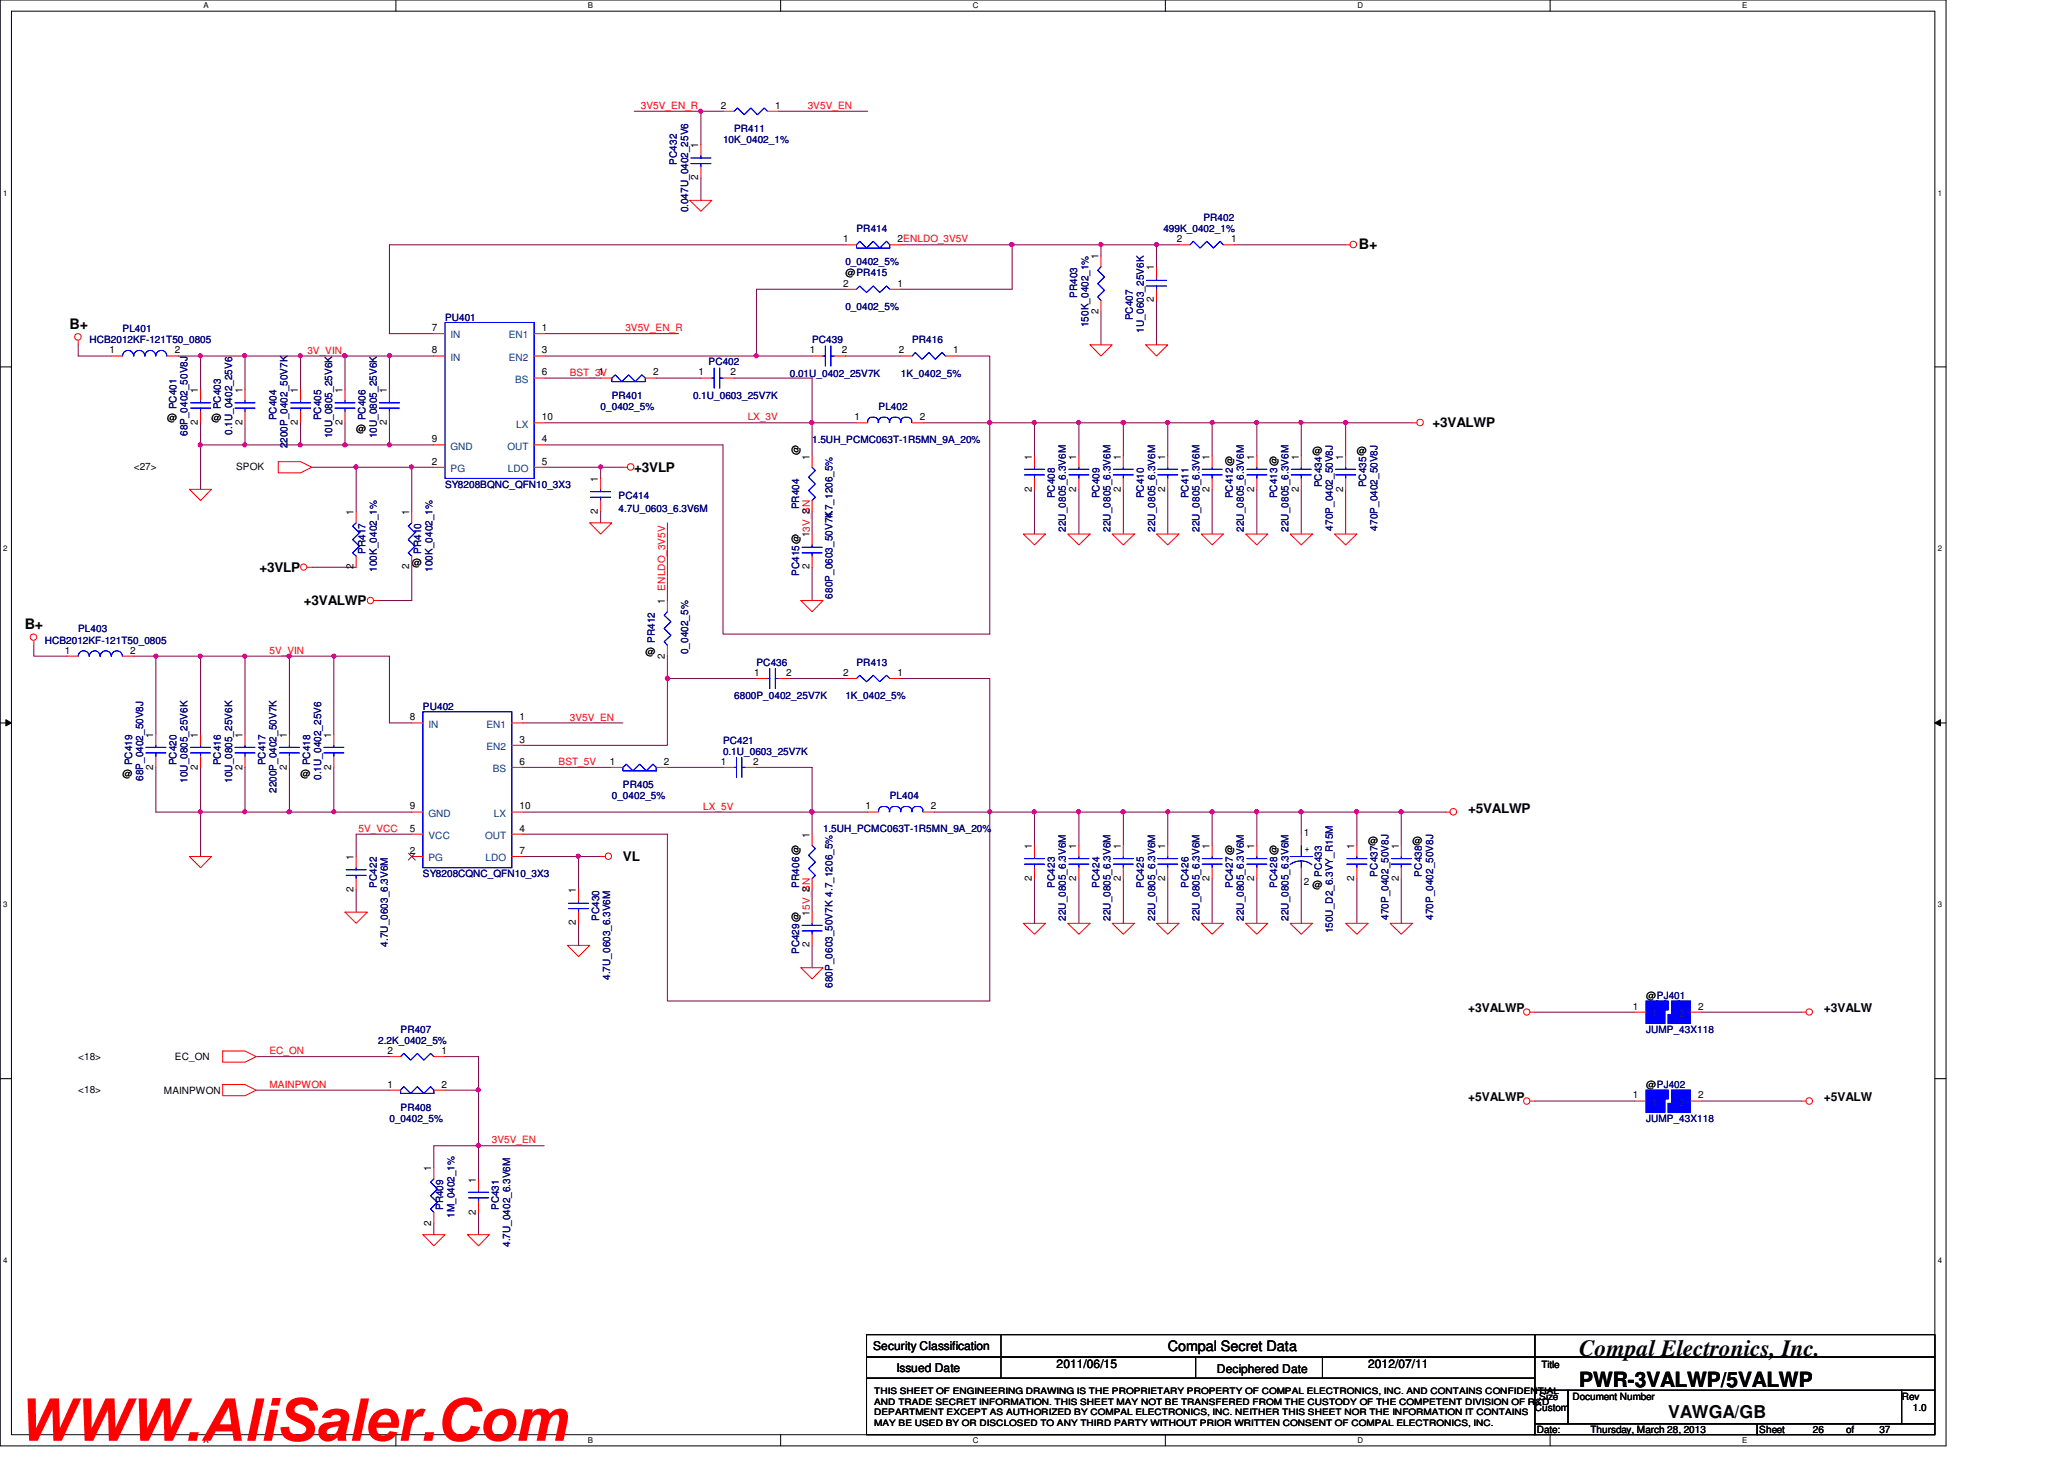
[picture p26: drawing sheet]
<svg xmlns="http://www.w3.org/2000/svg" width="297mm" height="210mm" viewBox="0 0 297 210" stroke-linecap="round" stroke-linejoin="round" font-family="sans-serif">
<defs><g id="words">
<text font-size="8.5" fill="#f00" x="2.5" y="207.3">WWW.AliSaler.Com</text>
<text font-size="3.3" x="227.3" y="195.1">Compal Electronics, Inc.</text>
<text font-size="3" x="227.3" y="199.6">PWR-3VALWP/5VALWP</text>
<text font-size="2.5" x="240.1" y="204">VAWGA/GB</text>
<g font-size="2.1">
<text x="195.6" y="35.9">B+</text>
<text x="10" y="47.4">B+</text>
<text x="3.6" y="90.6">B+</text>
<text x="168.1" y="194.4">Compal Secret Data</text>
</g>
<g font-size="1.9">
<text x="206.2" y="61.5">+3VALWP</text>
<text x="91.3" y="67.9">+3VLP</text>
<text x="37.3" y="82.3">+3VLP</text>
<text x="43.7" y="87.1">+3VALWP</text>
<text x="211.3" y="117">+5VALWP</text>
<text x="89.7" y="123.9">VL</text>
</g>
<g font-size="1.7">
<text x="211.3" y="145.6">+3VALWP</text>
<text x="262.5" y="145.6">+3VALW</text>
<text x="211.3" y="158.5">+5VALWP</text>
<text x="262.5" y="158.5">+5VALW</text>
<text x="125.7" y="194.3">Security Classification</text>
<text x="129" y="197.3">Issued Date</text>
<text x="152.1" y="196.8">2011/06/15</text>
<text x="175.1" y="197.5">Deciphered Date</text>
<text x="196.9" y="196.8">2012/07/11</text>
</g>
<g font-size="1.4" fill="#f00">
<text x="92.2" y="15.7">3V5V_EN_R</text>
<text x="116.2" y="15.7">3V5V_EN</text>
<text x="90" y="47.7">3V5V_EN_R</text>
<text x="44.2" y="50.9">3V_VIN</text>
<text x="82" y="54.1">BST_3V</text>
<text x="107.6" y="60.5">LX_3V</text>
<text x="95.7" y="85" transform="rotate(-90 95.7 85)">ENLDO_3V5V</text>
<text x="38.8" y="94.1">5V_VIN</text>
<text x="82" y="103.7">3V5V_EN</text>
<text x="80.4" y="110.1">BST_5V</text>
<text x="51.6" y="119.7">5V_VCC</text>
<text x="101.2" y="116.5">LX_5V</text>
<text x="38.8" y="151.7">EC_ON</text>
<text x="38.8" y="156.5">MAINPWON</text>
<text x="70.8" y="164.5">3V5V_EN</text>
</g>
<g font-size="1.4">
<text x="103.8" y="15.6">2</text>
<text x="111.5" y="15.6">1</text>
<text x="100.5" y="21.3" transform="rotate(-90 100.5 21.3)">1</text>
<text x="100.5" y="25.9" transform="rotate(-90 100.5 25.9)">2</text>
<text x="121.4" y="34.8">1</text>
<text x="129.2" y="34.8">2ENLDO_3V5V</text>
<text x="169.4" y="34.8">2</text>
<text x="177.2" y="34.8">1</text>
<text x="121.4" y="41.2">2</text>
<text x="121.7" y="39.8">@PR415</text>
<text x="129.2" y="41.2">1</text>
<text x="158.1" y="37.3" transform="rotate(-90 158.1 37.3)">1</text>
<text x="166.1" y="38.9" transform="rotate(-90 166.1 38.9)">1</text>
<text x="62.1" y="47.6">7</text>
<text x="78" y="47.6">1</text>
<text x="158.1" y="45.1" transform="rotate(-90 158.1 45.1)">2</text>
<text x="166.1" y="43.5" transform="rotate(-90 166.1 43.5)">2</text>
<text x="15.7" y="50.8">1</text>
<text x="25.1" y="50.8">2</text>
<text x="62.1" y="50.8">8</text>
<text x="78" y="50.8">3</text>
<text x="116.5" y="50.8">1</text>
<text x="121.2" y="50.8">2</text>
<text x="129.4" y="50.8">2</text>
<text x="137.2" y="50.8">1</text>
<text x="28.5" y="56.5" transform="rotate(-90 28.5 56.5)">1</text>
<text x="34.9" y="56.5" transform="rotate(-90 34.9 56.5)">1</text>
<text x="42.9" y="56.5" transform="rotate(-90 42.9 56.5)">1</text>
<text x="49.3" y="56.5" transform="rotate(-90 49.3 56.5)">1</text>
<text x="55.7" y="56.5" transform="rotate(-90 55.7 56.5)">1</text>
<text x="78" y="54">6</text>
<text x="86.1" y="54">1</text>
<text x="94" y="54">2</text>
<text x="100.5" y="54">1</text>
<text x="105.2" y="54">2</text>
<text x="24" y="60.6">@</text>
<text x="28.5" y="61.1" transform="rotate(-90 28.5 61.1)">2</text>
<text x="30.4" y="60.6">@</text>
<text x="34.9" y="61.1" transform="rotate(-90 34.9 61.1)">2</text>
<text x="42.9" y="61.1" transform="rotate(-90 42.9 61.1)">2</text>
<text x="49.3" y="61.1" transform="rotate(-90 49.3 61.1)">2</text>
<text x="51.3" y="62.2">@</text>
<text x="55.7" y="61.1" transform="rotate(-90 55.7 61.1)">2</text>
<text x="62.1" y="63.6">9</text>
<text x="78" y="63.6">4</text>
<text x="78" y="60.5">10</text>
<text x="115" y="65.4" transform="rotate(-90 115 65.4)">@</text>
<text x="123" y="60.5">1</text>
<text x="132.4" y="60.5">2</text>
<text x="188.9" y="65.4">@</text>
<text x="195.3" y="65.4">@</text>
<text x="19.3" y="67.6">&lt;27&gt;</text>
<text x="34" y="67.6">SPOK</text>
<text x="62.1" y="66.8">2</text>
<text x="78" y="66.8">5</text>
<text x="86.1" y="69.3" transform="rotate(-90 86.1 69.3)">1</text>
<text x="116.5" y="66.1" transform="rotate(-90 116.5 66.1)">1</text>
<text x="148.5" y="70.7" transform="rotate(-90 148.5 70.7)">2</text>
<text x="148.5" y="66.1" transform="rotate(-90 148.5 66.1)">1</text>
<text x="154.9" y="70.7" transform="rotate(-90 154.9 70.7)">2</text>
<text x="154.9" y="66.1" transform="rotate(-90 154.9 66.1)">1</text>
<text x="161.3" y="70.7" transform="rotate(-90 161.3 70.7)">2</text>
<text x="161.3" y="66.1" transform="rotate(-90 161.3 66.1)">1</text>
<text x="167.7" y="70.7" transform="rotate(-90 167.7 70.7)">2</text>
<text x="167.7" y="66.1" transform="rotate(-90 167.7 66.1)">1</text>
<text x="174.1" y="70.7" transform="rotate(-90 174.1 70.7)">2</text>
<text x="174.1" y="66.1" transform="rotate(-90 174.1 66.1)">1</text>
<text x="180.5" y="70.7" transform="rotate(-90 180.5 70.7)">2</text>
<text x="180.5" y="66.1" transform="rotate(-90 180.5 66.1)">1</text>
<text x="186.9" y="70.7" transform="rotate(-90 186.9 70.7)">2</text>
<text x="186.9" y="66.1" transform="rotate(-90 186.9 66.1)">1</text>
<text x="193.3" y="70.7" transform="rotate(-90 193.3 70.7)">2</text>
<text x="193.3" y="66.1" transform="rotate(-90 193.3 66.1)">1</text>
<text x="50.9" y="74.1" transform="rotate(-90 50.9 74.1)">1</text>
<text x="58.9" y="74.1" transform="rotate(-90 58.9 74.1)">1</text>
<text x="86.1" y="73.9" transform="rotate(-90 86.1 73.9)">2</text>
<text x="116.5" y="77.3" transform="rotate(-90 116.5 77.3)">13V_SN</text>
<text x="116.5" y="73.9" transform="rotate(-90 116.5 73.9)">2</text>
<text x="50.9" y="81.9" transform="rotate(-90 50.9 81.9)">2</text>
<text x="58.9" y="81.9" transform="rotate(-90 58.9 81.9)">2</text>
<text x="59.3" y="81.4">@</text>
<text x="116.5" y="81.9" transform="rotate(-90 116.5 81.9)">2</text>
<text x="95.7" y="86.9" transform="rotate(-90 95.7 86.9)">1</text>
<text x="9.4" y="94">1</text>
<text x="18.8" y="94">2</text>
<text x="92.9" y="94.2">@</text>
<text x="95.7" y="94.7" transform="rotate(-90 95.7 94.7)">2</text>
<text x="108.5" y="97.2">1</text>
<text x="113.2" y="97.2">2</text>
<text x="121.4" y="97.2">2</text>
<text x="129.2" y="97.2">1</text>
<text x="22.1" y="106.1" transform="rotate(-90 22.1 106.1)">1</text>
<text x="28.5" y="106.1" transform="rotate(-90 28.5 106.1)">1</text>
<text x="34.9" y="106.1" transform="rotate(-90 34.9 106.1)">1</text>
<text x="41.3" y="106.1" transform="rotate(-90 41.3 106.1)">1</text>
<text x="47.7" y="106.1" transform="rotate(-90 47.7 106.1)">1</text>
<text x="59" y="103.6">8</text>
<text x="74.8" y="106.8">3</text>
<text x="74.8" y="103.6">1</text>
<text x="17.6" y="111.8">@</text>
<text x="22.1" y="110.7" transform="rotate(-90 22.1 110.7)">2</text>
<text x="28.5" y="110.7" transform="rotate(-90 28.5 110.7)">2</text>
<text x="34.9" y="110.7" transform="rotate(-90 34.9 110.7)">2</text>
<text x="41.3" y="110.7" transform="rotate(-90 41.3 110.7)">2</text>
<text x="43.3" y="111.8">@</text>
<text x="47.7" y="110.7" transform="rotate(-90 47.7 110.7)">2</text>
<text x="74.8" y="110">6</text>
<text x="87.8" y="110">1</text>
<text x="95.5" y="110">2</text>
<text x="103.8" y="110">1</text>
<text x="108.4" y="110">2</text>
<text x="59" y="119.6">5</text>
<text x="59" y="116.5">9</text>
<text x="74.8" y="119.6">4</text>
<text x="74.8" y="116.5">10</text>
<text x="124.5" y="116.5">1</text>
<text x="134" y="116.5">2</text>
<text x="50.9" y="123.7" transform="rotate(-90 50.9 123.7)">1</text>
<text x="59" y="122.9">2</text>
<text x="74.8" y="122.9">7</text>
<text x="116.5" y="120.5" transform="rotate(-90 116.5 120.5)">1</text>
<text x="148.5" y="122.1" transform="rotate(-90 148.5 122.1)">1</text>
<text x="154.9" y="122.1" transform="rotate(-90 154.9 122.1)">1</text>
<text x="161.3" y="122.1" transform="rotate(-90 161.3 122.1)">1</text>
<text x="167.7" y="122.1" transform="rotate(-90 167.7 122.1)">1</text>
<text x="174.1" y="122.1" transform="rotate(-90 174.1 122.1)">1</text>
<text x="180.5" y="122.1" transform="rotate(-90 180.5 122.1)">1</text>
<text x="187.7" y="120.2">1</text>
<text x="194.9" y="122.1" transform="rotate(-90 194.9 122.1)">1</text>
<text x="196.9" y="121.4">@</text>
<text x="201.3" y="122.1" transform="rotate(-90 201.3 122.1)">1</text>
<text x="203.3" y="121.4">@</text>
<text x="50.9" y="128.3" transform="rotate(-90 50.9 128.3)">2</text>
<text x="82.9" y="128.5" transform="rotate(-90 82.9 128.5)">1</text>
<text x="116.5" y="131.7" transform="rotate(-90 116.5 131.7)">15V_SN</text>
<text x="116.5" y="128.3" transform="rotate(-90 116.5 128.3)">2</text>
<text x="148.5" y="126.7" transform="rotate(-90 148.5 126.7)">2</text>
<text x="154.9" y="126.7" transform="rotate(-90 154.9 126.7)">2</text>
<text x="161.3" y="126.7" transform="rotate(-90 161.3 126.7)">2</text>
<text x="167.7" y="126.7" transform="rotate(-90 167.7 126.7)">2</text>
<text x="174.1" y="126.7" transform="rotate(-90 174.1 126.7)">2</text>
<text x="180.5" y="126.7" transform="rotate(-90 180.5 126.7)">2</text>
<text x="187.7" y="127.3">2</text>
<text x="188.9" y="127.8">@</text>
<text x="194.9" y="126.7" transform="rotate(-90 194.9 126.7)">2</text>
<text x="201.3" y="126.7" transform="rotate(-90 201.3 126.7)">2</text>
<text x="82.9" y="133.1" transform="rotate(-90 82.9 133.1)">2</text>
<text x="116.5" y="136.3" transform="rotate(-90 116.5 136.3)">2</text>
<text x="236.9" y="143.8">@PJ401</text>
<text x="235" y="145.2">1</text>
<text x="244.4" y="145.2">2</text>
<text x="11.3" y="152.4">&lt;18&gt;</text>
<text x="25.2" y="152.6">EC_ON</text>
<text x="55.7" y="151.6">2</text>
<text x="63.5" y="151.6">1</text>
<text x="11.3" y="157.2">&lt;18&gt;</text>
<text x="23.6" y="157.4">MAINPWON</text>
<text x="55.7" y="156.5">1</text>
<text x="63.5" y="156.5">2</text>
<text x="235" y="158">1</text>
<text x="236.9" y="156.6">@PJ402</text>
<text x="244.4" y="158">2</text>
<text x="62.1" y="168.5" transform="rotate(-90 62.1 168.5)">1</text>
<text x="68.5" y="170.1" transform="rotate(-90 68.5 170.1)">1</text>
<text x="62.1" y="176.3" transform="rotate(-90 62.1 176.3)">2</text>
<text x="68.5" y="174.8" transform="rotate(-90 68.5 174.8)">2</text>
<text x="221.8" y="196.8">Title</text>
<text x="220.9" y="203">Custom</text>
<text x="221.5" y="201.4">Size</text>
<text x="226.3" y="201.4">Document Number</text>
<text x="273.7" y="201.4">Rev</text>
<text x="275.3" y="203">1.0</text>
<text x="221.2" y="206.2">Date:</text>
<text x="228.9" y="206.2">Thursday, March 28, 2013</text>
<text x="253.2" y="206.2">Sheet</text>
<text x="260.9" y="206.2">26</text>
<text x="265.7" y="206.2">of</text>
<text x="270.5" y="206.2">37</text>
</g>
<g font-size="1.4" fill="#000080">
<text x="97.4" y="23.7" transform="rotate(-90 97.4 23.7)">PC432</text>
<text x="104.1" y="20.6">10K_0402_1%</text>
<text x="105.7" y="19">PR411</text>
<text x="99" y="30.6" transform="rotate(-90 99 30.6)">0.047U_0402_25V6</text>
<text x="123.3" y="33.4">PR414</text>
<text x="167.4" y="33.4">499K_0402_1%</text>
<text x="173.2" y="31.7">PR402</text>
<text x="121.7" y="38.2">0_0402_5%</text>
<text x="17.6" y="47.8">PL401</text>
<text x="64" y="46.2">PU401</text>
<text x="121.7" y="44.6">0_0402_5%</text>
<text x="155" y="42.9" transform="rotate(-90 155 42.9)">PR403</text>
<text x="156.6" y="47.1" transform="rotate(-90 156.6 47.1)">150K_0402_1%</text>
<text x="163" y="46.1" transform="rotate(-90 163 46.1)">PC407</text>
<text x="164.6" y="47.8" transform="rotate(-90 164.6 47.8)">1U_0603_25V6K</text>
<text x="12.9" y="49.4">HCB2012KF-121T50_0805</text>
<text x="102" y="52.6">PC402</text>
<text x="116.9" y="49.4">PC439</text>
<text x="131.3" y="49.4">PR416</text>
<text x="25.4" y="58.9" transform="rotate(-90 25.4 58.9)">PC401</text>
<text x="31.8" y="58.9" transform="rotate(-90 31.8 58.9)">PC403</text>
<text x="86.4" y="59">0_0402_5%</text>
<text x="88" y="57.4">PR401</text>
<text x="99.7" y="57.4">0.1U_0603_25V7K</text>
<text x="113.7" y="54.2">0.01U_0402_25V7K</text>
<text x="126.4" y="59">PL402</text>
<text x="129.7" y="54.2">1K_0402_5%</text>
<text x="27" y="62.7" transform="rotate(-90 27 62.7)">68P_0402_50V8J</text>
<text x="33.4" y="62.6" transform="rotate(-90 33.4 62.6)">0.1U_0402_25V6</text>
<text x="39.8" y="60.5" transform="rotate(-90 39.8 60.5)">PC404</text>
<text x="41.4" y="64.5" transform="rotate(-90 41.4 64.5)">2200P_0402_50V7K</text>
<text x="46.2" y="60.5" transform="rotate(-90 46.2 60.5)">PC405</text>
<text x="47.8" y="63.1" transform="rotate(-90 47.8 63.1)">10U_0805_25V6K</text>
<text x="52.6" y="60.5" transform="rotate(-90 52.6 60.5)">PC406</text>
<text x="54.2" y="63.1" transform="rotate(-90 54.2 63.1)">10U_0805_25V6K</text>
<text x="116.9" y="63.8">1.5UH_PCMC063T-1R5MN_9A_20%</text>
<text x="64" y="70.2">SY8208BQNC_QFN10_3X3</text>
<text x="89" y="71.8">PC414</text>
<text x="151.8" y="71.7" transform="rotate(-90 151.8 71.7)">PC408</text>
<text x="158.2" y="71.7" transform="rotate(-90 158.2 71.7)">PC409</text>
<text x="164.6" y="71.7" transform="rotate(-90 164.6 71.7)">PC410</text>
<text x="171" y="71.7" transform="rotate(-90 171 71.7)">PC411</text>
<text x="177.4" y="71.7" transform="rotate(-90 177.4 71.7)">PC412@</text>
<text x="183.8" y="71.7" transform="rotate(-90 183.8 71.7)">PC413@</text>
<text x="190.2" y="70.1" transform="rotate(-90 190.2 70.1)">PC434</text>
<text x="196.6" y="70.1" transform="rotate(-90 196.6 70.1)">PC435</text>
<text x="89" y="73.7">4.7U_0603_6.3V6M</text>
<text x="115" y="73.3" transform="rotate(-90 115 73.3)">PR404</text>
<text x="119.8" y="74.6" transform="rotate(-90 119.8 74.6)">4.7_1206_5%</text>
<text x="153.4" y="76.5" transform="rotate(-90 153.4 76.5)">22U_0805_6.3V6M</text>
<text x="159.8" y="76.5" transform="rotate(-90 159.8 76.5)">22U_0805_6.3V6M</text>
<text x="166.2" y="76.5" transform="rotate(-90 166.2 76.5)">22U_0805_6.3V6M</text>
<text x="172.6" y="76.5" transform="rotate(-90 172.6 76.5)">22U_0805_6.3V6M</text>
<text x="179" y="76.5" transform="rotate(-90 179 76.5)">22U_0805_6.3V6M</text>
<text x="185.4" y="76.5" transform="rotate(-90 185.4 76.5)">22U_0805_6.3V6M</text>
<text x="191.8" y="76.3" transform="rotate(-90 191.8 76.3)">470P_0402_50V8J</text>
<text x="198.2" y="76.3" transform="rotate(-90 198.2 76.3)">470P_0402_50V8J</text>
<text x="52.6" y="79.7" transform="rotate(-90 52.6 79.7)">PR417</text>
<text x="54.2" y="82.3" transform="rotate(-90 54.2 82.3)">100K_0402_1%</text>
<text x="60.6" y="79.7" transform="rotate(-90 60.6 79.7)">PR410</text>
<text x="62.2" y="82.3" transform="rotate(-90 62.2 82.3)">100K_0402_1%</text>
<text x="115" y="82.9" transform="rotate(-90 115 82.9)">PC415@</text>
<text x="119.8" y="86.1" transform="rotate(-90 119.8 86.1)">680P_0603_50V7K</text>
<text x="6.4" y="92.6">HCB2012KF-121T50_0805</text>
<text x="11.3" y="91">PL403</text>
<text x="94.2" y="92.5" transform="rotate(-90 94.2 92.5)">PR412</text>
<text x="99" y="94.1" transform="rotate(-90 99 94.1)">0_0402_5%</text>
<text x="108.9" y="95.8">PC436</text>
<text x="123.3" y="95.8">PR413</text>
<text x="105.7" y="100.6">6800P_0402_25V7K</text>
<text x="121.7" y="100.6">1K_0402_5%</text>
<text x="60.9" y="102.2">PU402</text>
<text x="104.1" y="107">PC421</text>
<text x="19" y="110.1" transform="rotate(-90 19 110.1)">PC419</text>
<text x="20.6" y="112.4" transform="rotate(-90 20.6 112.4)">68P_0402_50V8J</text>
<text x="25.4" y="110.1" transform="rotate(-90 25.4 110.1)">PC420</text>
<text x="27" y="112.6" transform="rotate(-90 27 112.6)">10U_0805_25V6K</text>
<text x="31.8" y="110.1" transform="rotate(-90 31.8 110.1)">PC416</text>
<text x="33.4" y="112.6" transform="rotate(-90 33.4 112.6)">10U_0805_25V6K</text>
<text x="38.2" y="110.1" transform="rotate(-90 38.2 110.1)">PC417</text>
<text x="44.6" y="110.1" transform="rotate(-90 44.6 110.1)">PC418</text>
<text x="46.2" y="112.2" transform="rotate(-90 46.2 112.2)">0.1U_0402_25V6</text>
<text x="89.7" y="113.4">PR405</text>
<text x="104.1" y="108.6">0.1U_0603_25V7K</text>
<text x="39.8" y="114.1" transform="rotate(-90 39.8 114.1)">2200P_0402_50V7K</text>
<text x="88" y="115">0_0402_5%</text>
<text x="118.4" y="119.8">1.5UH_PCMC063T-1R5MN_9A_20%</text>
<text x="128.1" y="115">PL404</text>
<text x="54.2" y="127.7" transform="rotate(-90 54.2 127.7)">PC422</text>
<text x="60.9" y="126.2">SY8208CQNC_QFN10_3X3</text>
<text x="115" y="127.7" transform="rotate(-90 115 127.7)">PR406@</text>
<text x="151.8" y="127.7" transform="rotate(-90 151.8 127.7)">PC423</text>
<text x="158.2" y="127.7" transform="rotate(-90 158.2 127.7)">PC424</text>
<text x="164.6" y="127.7" transform="rotate(-90 164.6 127.7)">PC425</text>
<text x="171" y="127.7" transform="rotate(-90 171 127.7)">PC426</text>
<text x="177.4" y="127.7" transform="rotate(-90 177.4 127.7)">PC427@</text>
<text x="183.8" y="127.7" transform="rotate(-90 183.8 127.7)">PC428@</text>
<text x="190.2" y="126.1" transform="rotate(-90 190.2 126.1)">PC433</text>
<text x="198.2" y="126.1" transform="rotate(-90 198.2 126.1)">PC437</text>
<text x="204.6" y="126.1" transform="rotate(-90 204.6 126.1)">PC438</text>
<text x="55.8" y="136.2" transform="rotate(-90 55.8 136.2)">4.7U_0603_6.3V6M</text>
<text x="86.2" y="132.5" transform="rotate(-90 86.2 132.5)">PC430</text>
<text x="115" y="137.3" transform="rotate(-90 115 137.3)">PC429@</text>
<text x="153.4" y="132.5" transform="rotate(-90 153.4 132.5)">22U_0805_6.3V6M</text>
<text x="159.8" y="132.5" transform="rotate(-90 159.8 132.5)">22U_0805_6.3V6M</text>
<text x="166.2" y="132.5" transform="rotate(-90 166.2 132.5)">22U_0805_6.3V6M</text>
<text x="172.6" y="132.5" transform="rotate(-90 172.6 132.5)">22U_0805_6.3V6M</text>
<text x="179" y="132.5" transform="rotate(-90 179 132.5)">22U_0805_6.3V6M</text>
<text x="185.4" y="132.5" transform="rotate(-90 185.4 132.5)">22U_0805_6.3V6M</text>
<text x="191.8" y="134.3" transform="rotate(-90 191.8 134.3)">150U_D2_6.3VY_R15M</text>
<text x="199.8" y="132.3" transform="rotate(-90 199.8 132.3)">470P_0402_50V8J</text>
<text x="206.2" y="132.3" transform="rotate(-90 206.2 132.3)">470P_0402_50V8J</text>
<text x="87.8" y="141" transform="rotate(-90 87.8 141)">4.7U_0603_6.3V6M</text>
<text x="119.8" y="142.1" transform="rotate(-90 119.8 142.1)">680P_0603_50V7K 4.7_1206_5%</text>
<text x="57.7" y="148.6">PR407</text>
<text x="236.9" y="148.6">JUMP_43X118</text>
<text x="54.4" y="150.2">2.2K_0402_5%</text>
<text x="56" y="161.4">0_0402_5%</text>
<text x="57.7" y="159.8">PR408</text>
<text x="236.9" y="161.4">JUMP_43X118</text>
<text x="63.8" y="174.1" transform="rotate(-90 63.8 174.1)">PR409</text>
<text x="65.4" y="175.2" transform="rotate(-90 65.4 175.2)">1M_0402_1%</text>
<text x="71.8" y="174.1" transform="rotate(-90 71.8 174.1)">PC431</text>
<text x="73.4" y="179.4" transform="rotate(-90 73.4 179.4)">4.7U_0402_6.3V6M</text>
</g>
<g font-size="1.4" fill="#004080">
<text x="64.9" y="48.7">IN</text>
<text x="64.9" y="51.9">IN</text>
<text x="73.2" y="48.7">EN1</text>
<text x="73.2" y="51.9">EN2</text>
<text x="74.1" y="55.1">BS</text>
<text x="64.9" y="64.7">GND</text>
<text x="73" y="64.7">OUT</text>
<text x="74.3" y="61.5">LX</text>
<text x="64.9" y="67.9">PG</text>
<text x="73.1" y="67.9">LDO</text>
<text x="61.7" y="104.7">IN</text>
<text x="70" y="107.9">EN2</text>
<text x="70" y="104.7">EN1</text>
<text x="70.9" y="111.1">BS</text>
<text x="61.7" y="117.5">GND</text>
<text x="71.1" y="117.5">LX</text>
<text x="61.7" y="123.9">PG</text>
<text x="61.7" y="120.7">VCC</text>
<text x="69.8" y="120.7">OUT</text>
<text x="69.9" y="123.9">LDO</text>
<text x="237.7" y="146.3">1</text>
<text x="241.7" y="146.3">2</text>
<text x="237.7" y="159.1">1</text>
<text x="241.7" y="159.1">2</text>
</g>
<text font-size="1.4" fill="#00f" x="187.7" y="122.6">+</text>
<g font-size="1.3">
<text x="125.8" y="200.6">THIS SHEET OF ENGINEERING DRAWING IS THE PROPRIETARY PROPERTY OF COMPAL ELECTRONICS, INC. AND CONTAINS CONFIDENTIAL</text>
<text x="125.8" y="202.1">AND TRADE SECRET INFORMATION. THIS SHEET MAY NOT BE TRANSFERED FROM THE CUSTODY OF THE COMPETENT DIVISION OF R&amp;D</text>
<text x="125.8" y="203.6">DEPARTMENT EXCEPT AS AUTHORIZED BY COMPAL ELECTRONICS, INC. NEITHER THIS SHEET NOR THE INFORMATION IT CONTAINS</text>
<text x="125.8" y="205.1">MAY BE USED BY OR DISCLOSED TO ANY THIRD PARTY WITHOUT PRIOR WRITTEN CONSENT OF COMPAL ELECTRONICS, INC.</text>
</g>
<g font-size="1.1">
<text x="29.3" y="1.1">A</text>
<text x="84.6" y="1.1">B</text>
<text x="140" y="1.1">C</text>
<text x="195.4" y="1.1">D</text>
<text x="250.7" y="1.1">E</text>
<text x=".5" y="28.2">1</text>
<text x="278.9" y="28.2">1</text>
<text x=".5" y="79.3">2</text>
<text x="278.9" y="79.3">2</text>
<text x=".5" y="130.6">3</text>
<text x="278.9" y="130.6">3</text>
<text x=".5" y="181.7">4</text>
<text x="278.9" y="181.7">4</text>
<text x="29.3" y="207.6">A</text>
<text x="84.6" y="207.6">B</text>
<text x="140" y="207.6">C</text>
<text x="195.4" y="207.6">D</text>
<text x="250.7" y="207.6">E</text>
</g>
</g></defs>
<path d="M0 0h280.1v208h-280.1zM1.6 1.6h276.9v204.8h-276.9z" fill="none" stroke="#000" stroke-width=".14"/>
<g fill="#fff">
<path d="M29.3 .2h.7v1.2h-.7z"/>
<path d="M29.3 206.6h.7v1.2h-.7z"/>
</g>
<path d="M57 0v1.6M57 206.4v1.6" fill="none" stroke="#000" stroke-width=".14"/>
<g fill="#fff">
<path d="M84.6 .2h.7v1.2h-.7z"/>
<path d="M84.6 206.6h.7v1.2h-.7z"/>
</g>
<path d="M112.3 0v1.6M112.3 206.4v1.6" fill="none" stroke="#000" stroke-width=".14"/>
<g fill="#fff">
<path d="M140 .2h.7v1.2h-.7z"/>
<path d="M140 206.6h.7v1.2h-.7z"/>
</g>
<path d="M167.7 0v1.6M167.7 206.4v1.6" fill="none" stroke="#000" stroke-width=".14"/>
<g fill="#fff">
<path d="M195.4 .2h.7v1.2h-.7z"/>
<path d="M195.4 206.6h.7v1.2h-.7z"/>
</g>
<path d="M223.1 0v1.6M223.1 206.4v1.6" fill="none" stroke="#000" stroke-width=".14"/>
<g fill="#fff">
<path d="M250.7 .2h.7v1.2h-.7z"/>
<path d="M250.7 206.6h.7v1.2h-.7z"/>
<path d="M.5 27.2h.6v1.2h-.6z"/>
<path d="M278.9 27.2h.6v1.2h-.6z"/>
<path d="M.5 78.4h.6v1.1h-.6z"/>
<path d="M278.9 78.4h.6v1.1h-.6z"/>
</g>
<path d="M0 52.8h1.6M278.5 52.8h1.6" fill="none" stroke="#000" stroke-width=".14"/>
<g fill="#fff">
<path d="M.5 129.6h.6v1.2h-.6z"/>
<path d="M278.9 129.6h.6v1.2h-.6z"/>
</g>
<path d="M0 104h1.6M.8 103.5l.8 .5-.8 .4zM278.5 104l.8-.5v.9zM278.5 104h1.6" fill="none" stroke="#000" stroke-width=".14"/>
<path d="M.8 103.5l.8 .5-.8 .4zM278.5 104l.8-.5v.9z" fill="#000"/>
<g fill="#fff">
<path d="M.5 180.8h.6v1.1h-.6z"/>
<path d="M278.9 180.8h.6v1.1h-.6z"/>
</g>
<path d="M0 155.2h1.6M278.5 155.2h1.6" fill="none" stroke="#000" stroke-width=".14"/>
<path d="M35.3 94.4h6.4M56 94.4v9.6" fill="none" stroke="#800040" stroke-width=".14"/>
<circle cx="35.2" cy="94.4" r=".3" fill="#f0f"/>
<circle cx="35.2" cy="94.4" r=".3" fill="none" stroke="#f0f" stroke-width=".14"/>
<path d="M28.9 94.4h6.4v11.2M41.7 94.4v11.2M48 94.4h8" fill="none" stroke="#800040" stroke-width=".14"/>
<circle cx="48" cy="94.4" r=".3" fill="#f0f"/>
<circle cx="48" cy="94.4" r=".3" fill="none" stroke="#f0f" stroke-width=".14"/>
<path d="M28.9 116.8h6.4M35.3 116.8h6.4M35.3 110.4v6.4" fill="none" stroke="#800040" stroke-width=".14"/>
<circle cx="35.2" cy="116.8" r=".3" fill="#f0f"/>
<circle cx="35.2" cy="116.8" r=".3" fill="none" stroke="#f0f" stroke-width=".14"/>
<path d="M41.7 110.4v6.4h6.3" fill="none" stroke="#800040" stroke-width=".14"/>
<circle cx="48" cy="116.8" r=".3" fill="#f0f"/>
<circle cx="48" cy="116.8" r=".3" fill="none" stroke="#f0f" stroke-width=".14"/>
<circle cx="41.6" cy="116.8" r=".31" fill="#f0f"/>
<circle cx="41.6" cy="116.8" r=".31" fill="none" stroke="#f0f" stroke-width=".14"/>
<path d="M41.7 94.4h6.3M48 110.4v6.4h11.3" fill="none" stroke="#800040" stroke-width=".14"/>
<circle cx="41.6" cy="94.4" r=".31" fill="#f0f"/>
<circle cx="41.6" cy="94.4" r=".31" fill="none" stroke="#f0f" stroke-width=".14"/>
<path d="M48 94.4v11.2M83.3 132.8v3.2M86.4 123.2h-3.1v4.8" fill="none" stroke="#800040" stroke-width=".14"/>
<circle cx="83.2" cy="123.2" r=".3" fill="#f0f"/>
<circle cx="83.2" cy="123.2" r=".3" fill="none" stroke="#f0f" stroke-width=".14"/>
<path d="M86.4 73.6v1.6M86.4 67.2v1.6M75.3 123.2h8" fill="none" stroke="#800040" stroke-width=".14"/>
<circle cx="86.4" cy="67.2" r=".3" fill="#f0f"/>
<circle cx="86.4" cy="67.2" r=".3" fill="none" stroke="#f0f" stroke-width=".14"/>
<path d="M78.4 67.2h11.3M116.9 73.6v3.2M116.9 60.8v4.8M116.9 81.6v4.8M75.3 110.4h12.7M116.9 116.8h8" fill="none" stroke="#800040" stroke-width=".14"/>
<circle cx="116.8" cy="116.8" r=".3" fill="#f0f"/>
<circle cx="116.8" cy="116.8" r=".3" fill="none" stroke="#f0f" stroke-width=".14"/>
<path d="M201.7 116.8h6.4" fill="none" stroke="#800040" stroke-width=".14"/>
<circle cx="201.7" cy="116.8" r=".31" fill="#f0f"/>
<circle cx="201.7" cy="116.8" r=".31" fill="none" stroke="#f0f" stroke-width=".14"/>
<path d="M49.7 51.2h6.3M75.3 104h14.4M108.9 110.4h8v6.4M116.9 136v3.2M116.9 128v3.2" fill="none" stroke="#800040" stroke-width=".14"/>
<circle cx="49.6" cy="51.2" r=".31" fill="#f0f"/>
<circle cx="49.6" cy="51.2" r=".31" fill="none" stroke="#f0f" stroke-width=".14"/>
<path d="M56 51.2h6.4" fill="none" stroke="#800040" stroke-width=".14"/>
<circle cx="56" cy="51.2" r=".3" fill="#f0f"/>
<circle cx="56" cy="51.2" r=".3" fill="none" stroke="#f0f" stroke-width=".14"/>
<path d="M49.7 51.2v4.8M56 51.2v4.8M49.7 60.8v3.2h12.7" fill="none" stroke="#800040" stroke-width=".14"/>
<circle cx="56" cy="64" r=".3" fill="#f0f"/>
<circle cx="56" cy="64" r=".3" fill="none" stroke="#f0f" stroke-width=".14"/>
<path d="M158.4 35.2h8M166.4 35.2v3.2M166.4 35.2h3.3M177.7 35.2h16M56 60.8v3.2M59.3 67.2h3.1" fill="none" stroke="#800040" stroke-width=".14"/>
<circle cx="166.4" cy="35.2" r=".3" fill="#f0f"/>
<circle cx="166.4" cy="35.2" r=".3" fill="none" stroke="#f0f" stroke-width=".14"/>
<circle cx="158.4" cy="35.2" r=".3" fill="#f0f"/>
<circle cx="158.4" cy="35.2" r=".3" fill="none" stroke="#f0f" stroke-width=".14"/>
<path d="M145.7 35.2h12.7v1.6M78.4 48h19.3M105.7 54.4h11.2M158.4 44.8v4.8M166.4 43.2v6.4M116.9 60.8h6.4" fill="none" stroke="#800040" stroke-width=".14"/>
<circle cx="116.8" cy="60.8" r=".3" fill="#f0f"/>
<circle cx="116.8" cy="60.8" r=".3" fill="none" stroke="#f0f" stroke-width=".14"/>
<path d="M78.4 54.4h8M116.9 54.4v6.4M78.4 64h25.6M132.9 60.8h9.5v30.4M193.7 60.8h9.6" fill="none" stroke="#800040" stroke-width=".14"/>
<circle cx="193.6" cy="60.8" r=".31" fill="#f0f"/>
<circle cx="193.6" cy="60.8" r=".31" fill="none" stroke="#f0f" stroke-width=".14"/>
<path d="M78.4 60.8h38.5M116.9 116.8v3.2M51.3 128v3.2" fill="none" stroke="#800040" stroke-width=".14"/>
<circle cx="116.8" cy="116.8" r=".3" fill="#f0f"/>
<circle cx="116.8" cy="116.8" r=".3" fill="none" stroke="#f0f" stroke-width=".14"/>
<path d="M142.4 116.8v27.2" fill="none" stroke="#800040" stroke-width=".14"/>
<circle cx="142.4" cy="116.8" r=".3" fill="#f0f"/>
<circle cx="142.4" cy="116.8" r=".3" fill="none" stroke="#f0f" stroke-width=".14"/>
<path d="M43.3 51.2h6.4M75.3 120h20.7" fill="none" stroke="#800040" stroke-width=".14"/>
<circle cx="43.2" cy="51.2" r=".3" fill="#f0f"/>
<circle cx="43.2" cy="51.2" r=".3" fill="none" stroke="#f0f" stroke-width=".14"/>
<path d="M75.3 116.8h41.6M134.4 116.8h8M161.7 116.8h6.4M59.3 120h-8v3.2M168.1 126.4v6.4M174.4 126.4v6.4M180.9 126.4v6.4M220.9 145.6h14.4M220.9 158.4h14.4M244.9 145.6h14.4M244.9 158.4h14.4" fill="none" stroke="#800040" stroke-width=".14"/>
<circle cx="161.6" cy="116.8" r=".31" fill="#f0f"/>
<circle cx="161.6" cy="116.8" r=".31" fill="none" stroke="#f0f" stroke-width=".14"/>
<path d="M174.4 116.8h-6.3v4.8" fill="none" stroke="#800040" stroke-width=".14"/>
<circle cx="168.1" cy="116.8" r=".3" fill="#f0f"/>
<circle cx="168.1" cy="116.8" r=".3" fill="none" stroke="#f0f" stroke-width=".14"/>
<path d="M174.4 121.6v-4.8h6.5v4.8" fill="none" stroke="#800040" stroke-width=".14"/>
<circle cx="174.4" cy="116.8" r=".3" fill="#f0f"/>
<circle cx="174.4" cy="116.8" r=".3" fill="none" stroke="#f0f" stroke-width=".14"/>
<path d="M161.7 60.8h6.4M168.1 70.4v6.4M174.4 70.4v6.4M180.9 70.4v6.4" fill="none" stroke="#800040" stroke-width=".14"/>
<circle cx="161.6" cy="60.8" r=".31" fill="#f0f"/>
<circle cx="161.6" cy="60.8" r=".31" fill="none" stroke="#f0f" stroke-width=".14"/>
<path d="M174.4 60.8h-6.3v4.8" fill="none" stroke="#800040" stroke-width=".14"/>
<circle cx="168.1" cy="60.8" r=".3" fill="#f0f"/>
<circle cx="168.1" cy="60.8" r=".3" fill="none" stroke="#f0f" stroke-width=".14"/>
<path d="M180.9 60.8h-6.5v4.8" fill="none" stroke="#800040" stroke-width=".14"/>
<circle cx="174.4" cy="60.8" r=".3" fill="#f0f"/>
<circle cx="174.4" cy="60.8" r=".3" fill="none" stroke="#f0f" stroke-width=".14"/>
<path d="M180.9 60.8v4.8M28.9 116.8v6.4" fill="none" stroke="#800040" stroke-width=".14"/>
<circle cx="28.8" cy="116.8" r=".3" fill="#f0f"/>
<circle cx="28.8" cy="116.8" r=".3" fill="none" stroke="#f0f" stroke-width=".14"/>
<path d="M28.9 94.4v11.2" fill="none" stroke="#800040" stroke-width=".14"/>
<circle cx="28.8" cy="94.4" r=".3" fill="#f0f"/>
<circle cx="28.8" cy="94.4" r=".3" fill="none" stroke="#f0f" stroke-width=".14"/>
<path d="M104 64v27.2h38.4M148.9 60.8v4.8M148.9 70.4v6.4M155.3 65.6v-4.8h6.4v4.8M155.3 70.4v6.4M161.7 70.4v6.4M155.3 116.8v4.8M96 120v24h46.4" fill="none" stroke="#800040" stroke-width=".14"/>
<circle cx="155.2" cy="60.8" r=".3" fill="#f0f"/>
<circle cx="155.2" cy="60.8" r=".3" fill="none" stroke="#f0f" stroke-width=".14"/>
<path d="M142.4 60.8h6.5" fill="none" stroke="#800040" stroke-width=".14"/>
<circle cx="142.4" cy="60.8" r=".3" fill="#f0f"/>
<circle cx="142.4" cy="60.8" r=".3" fill="none" stroke="#f0f" stroke-width=".14"/>
<path d="M155.3 116.8h-6.4v4.8M161.7 116.8v4.8M148.9 126.4v6.4M155.3 126.4v6.4M161.7 126.4v6.4" fill="none" stroke="#800040" stroke-width=".14"/>
<circle cx="148.8" cy="116.8" r=".3" fill="#f0f"/>
<circle cx="148.8" cy="116.8" r=".3" fill="none" stroke="#f0f" stroke-width=".14"/>
<path d="M142.4 116.8h6.5M155.3 116.8h6.4" fill="none" stroke="#800040" stroke-width=".14"/>
<circle cx="155.2" cy="116.8" r=".3" fill="#f0f"/>
<circle cx="155.2" cy="116.8" r=".3" fill="none" stroke="#f0f" stroke-width=".14"/>
<path d="M148.9 60.8h6.4" fill="none" stroke="#800040" stroke-width=".14"/>
<circle cx="148.8" cy="60.8" r=".3" fill="#f0f"/>
<circle cx="148.8" cy="60.8" r=".3" fill="none" stroke="#f0f" stroke-width=".14"/>
<path d="M28.9 51.2v4.8" fill="none" stroke="#800040" stroke-width=".14"/>
<circle cx="28.8" cy="51.2" r=".3" fill="#f0f"/>
<circle cx="28.8" cy="51.2" r=".3" fill="none" stroke="#f0f" stroke-width=".14"/>
<path d="M28.9 51.2h6.4M28.9 60.8v3.2M22.4 94.4v11.2M28.9 110.4v6.4h-6.5" fill="none" stroke="#800040" stroke-width=".14"/>
<circle cx="22.4" cy="94.4" r=".3" fill="#f0f"/>
<circle cx="22.4" cy="94.4" r=".3" fill="none" stroke="#f0f" stroke-width=".14"/>
<path d="M35.3 51.2v4.8M43.3 51.2v4.8M43.3 60.8v3.2h6.4M22.4 94.4h6.5M22.4 110.4v6.4" fill="none" stroke="#800040" stroke-width=".14"/>
<circle cx="49.6" cy="64" r=".31" fill="#f0f"/>
<circle cx="49.6" cy="64" r=".31" fill="none" stroke="#f0f" stroke-width=".14"/>
<path d="M35.3 51.2h8" fill="none" stroke="#800040" stroke-width=".14"/>
<circle cx="35.2" cy="51.2" r=".3" fill="#f0f"/>
<circle cx="35.2" cy="51.2" r=".3" fill="none" stroke="#f0f" stroke-width=".14"/>
<path d="M35.3 60.8v3.2h8" fill="none" stroke="#800040" stroke-width=".14"/>
<circle cx="43.2" cy="64" r=".3" fill="#f0f"/>
<circle cx="43.2" cy="64" r=".3" fill="none" stroke="#f0f" stroke-width=".14"/>
<circle cx="35.2" cy="64" r=".3" fill="#f0f"/>
<circle cx="35.2" cy="64" r=".3" fill="none" stroke="#f0f" stroke-width=".14"/>
<path d="M28.9 64v6.4" fill="none" stroke="#800040" stroke-width=".14"/>
<circle cx="28.8" cy="64" r=".3" fill="#f0f"/>
<circle cx="28.8" cy="64" r=".3" fill="none" stroke="#f0f" stroke-width=".14"/>
<path d="M28.9 64h6.4M56 104h3.3M64 156.8h4.9" fill="none" stroke="#800040" stroke-width=".14"/>
<circle cx="68.8" cy="156.8" r=".3" fill="#f0f"/>
<circle cx="68.8" cy="156.8" r=".3" fill="none" stroke="#f0f" stroke-width=".14"/>
<path d="M64 152h4.9v12.8M62.4 164.8h6.5M68.9 164.8h9.4" fill="none" stroke="#800040" stroke-width=".14"/>
<circle cx="68.8" cy="164.8" r=".3" fill="#f0f"/>
<circle cx="68.8" cy="164.8" r=".3" fill="none" stroke="#f0f" stroke-width=".14"/>
<g fill="none" stroke="#800040" stroke-width=".14">
<path d="M11.3 49.6v1.6h4.7M25.6 51.2h3.3M94.4 54.4h6.5M59.3 67.2v6.4M4.9 92.8v1.6h4.7M19.3 94.4h3.1M96 110.4h8M36.9 152h19.1M36.9 156.8h19.1M62.4 176v1.6M62.4 164.8v3.2M68.9 164.8v4.8"/>
<path d="M68.9 174.4v3.2"/>
</g>
<circle cx="59.2" cy="67.2" r=".3" fill="#f0f"/>
<circle cx="59.2" cy="67.2" r=".3" fill="none" stroke="#f0f" stroke-width=".14"/>
<path d="M51.3 67.2h8" fill="none" stroke="#800040" stroke-width=".14"/>
<circle cx="51.2" cy="67.2" r=".3" fill="#f0f"/>
<circle cx="51.2" cy="67.2" r=".3" fill="none" stroke="#f0f" stroke-width=".14"/>
<path d="M54.4 86.4h4.9M187.3 116.8v3.2" fill="none" stroke="#800040" stroke-width=".14"/>
<circle cx="187.2" cy="116.8" r=".3" fill="#f0f"/>
<circle cx="187.2" cy="116.8" r=".3" fill="none" stroke="#f0f" stroke-width=".14"/>
<path d="M180.9 116.8h6.4" fill="none" stroke="#800040" stroke-width=".14"/>
<circle cx="180.8" cy="116.8" r=".3" fill="#f0f"/>
<circle cx="180.8" cy="116.8" r=".3" fill="none" stroke="#f0f" stroke-width=".14"/>
<path d="M100.9 16h3.1M187.3 126.4v6.4" fill="none" stroke="#800040" stroke-width=".14"/>
<circle cx="100.8" cy="16" r=".3" fill="#f0f"/>
<circle cx="100.8" cy="16" r=".3" fill="none" stroke="#f0f" stroke-width=".14"/>
<path d="M91.3 16h9.6v4.8M112 16h12.9M100.9 25.6v3.2M180.9 60.8h6.4v4.8" fill="none" stroke="#800040" stroke-width=".14"/>
<circle cx="180.8" cy="60.8" r=".3" fill="#f0f"/>
<circle cx="180.8" cy="60.8" r=".3" fill="none" stroke="#f0f" stroke-width=".14"/>
<path d="M187.3 60.8h6.4v4.8" fill="none" stroke="#800040" stroke-width=".14"/>
<circle cx="187.2" cy="60.8" r=".3" fill="#f0f"/>
<circle cx="187.2" cy="60.8" r=".3" fill="none" stroke="#f0f" stroke-width=".14"/>
<path d="M96 75.2v11.2M187.3 70.4v6.4M193.7 70.4v6.4M96 97.6v9.6h-20.7" fill="none" stroke="#800040" stroke-width=".14"/>
<circle cx="96" cy="97.6" r=".31" fill="#f0f"/>
<circle cx="96" cy="97.6" r=".31" fill="none" stroke="#f0f" stroke-width=".14"/>
<path d="M96 94.4v3.2h12.9M113.7 97.6h8M129.7 97.6h12.7v19.2M195.3 126.4v6.4M195.3 121.6v-4.8h6.4v4.8M201.7 126.4v6.4" fill="none" stroke="#800040" stroke-width=".14"/>
<circle cx="195.2" cy="116.8" r=".3" fill="#f0f"/>
<circle cx="195.2" cy="116.8" r=".3" fill="none" stroke="#f0f" stroke-width=".14"/>
<path d="M121.7 35.2h-65.7v12.8M129.7 35.2h16v6.4h-16M187.3 116.8h8" fill="none" stroke="#800040" stroke-width=".14"/>
<circle cx="145.6" cy="35.2" r=".31" fill="#f0f"/>
<circle cx="145.6" cy="35.2" r=".31" fill="none" stroke="#f0f" stroke-width=".14"/>
<path d="M121.7 41.6h-12.8v9.6h-30.5" fill="none" stroke="#800040" stroke-width=".14"/>
<circle cx="108.8" cy="51.2" r=".3" fill="#f0f"/>
<circle cx="108.8" cy="51.2" r=".3" fill="none" stroke="#f0f" stroke-width=".14"/>
<path d="M56 48h6.4M108.9 51.2h8M121.7 51.2h8M137.7 51.2h4.7v9.6M44.9 67.2h6.4v6.4M44.9 81.6h6.4M59.3 81.6v4.8" fill="none" stroke="#800040" stroke-width=".14"/>
<g fill="none" stroke="#f00" stroke-width=".14">
<path d="M104 16h1.7M110.4 16h1.6M99.3 28.8h3.1l-1.5 1.6zM121.7 35.2h1.6M128 35.2h1.7M193.7 35.2h.6M11.3 49v.6M49.7 56v1.6M49.7 59.2v1.6M56 56v1.6M56 59.2v1.6M100.9 54.4h1.5"/>
<path d="M104 54.4h1.7M129.7 51.2h1.6M136 51.2h1.7M156.9 49.6h3.2l-1.7 1.6zM164.9 49.6h3.2l-1.7 1.6zM27.3 70.4h3.1l-1.5 1.6zM40 66.4h3.3l1.6 .8-1.6 .8h-3.3zM84.9 75.2h3.1l-1.6 1.6zM86.4 68.8v1.6M86.4 72v1.6M89.7 67.2h.6M116.9 76.8v1.6"/>
<path d="M123.3 60.8h1.6M131.3 60.8h1.6M147.3 76.8h3.1l-1.5 1.6zM148.9 65.6v1.6M148.9 68.8v1.6M153.7 76.8h3.2l-1.6 1.6zM155.3 65.6v1.6M155.3 68.8v1.6M160.1 76.8h3.2l-1.6 1.6zM166.4 76.8h3.3l-1.6 1.6zM172.9 76.8h3.2l-1.7 1.6zM179.3 76.8h3.1l-1.5 1.6z"/>
<path d="M185.7 76.8h3.2l-1.6 1.6zM192.1 76.8h3.2l-1.6 1.6zM203.3 60.8h.6M4.9 92.2v.6M9.6 94.4h1.7M17.6 94.4h1.7M44.2 81.6h.7M53.8 86.4h.6M96 86.4v1.6M96 92.8v1.6M108.9 97.6h1.5M112 97.6h1.7"/>
<path d="M115.3 86.4h3.1l-1.5 1.6zM116.9 80v1.6M121.7 97.6h1.6M128 97.6h1.7M35.3 105.6v1.6M35.3 108.8v1.6M208.1 116.8h.6M27.3 123.2h3.1l-1.5 1.6zM49.7 131.2h3.2l-1.6 1.6zM81.7 136h3.2l-1.6 1.6zM86.4 123.2h.7M115.3 139.2h3.1l-1.5 1.6z"/>
<path d="M116.9 131.2v1.6M116.9 134.4v1.6M147.3 132.8h3.1l-1.5 1.6zM153.7 132.8h3.2l-1.6 1.6zM160.1 132.8h3.2l-1.6 1.6zM166.4 132.8h3.3l-1.6 1.6zM172.9 132.8h3.2l-1.7 1.6zM179.3 132.8h3.1l-1.5 1.6zM185.7 132.8h3.2l-1.6 1.6zM193.7 132.8h3.2l-1.6 1.6zM195.3 121.6v1.6M195.3 124.8v1.6"/>
<path d="M200.1 132.8h3.2l-1.6 1.6zM32 151.2h3.3l1.6 .8-1.6 .8h-3.3zM32 156h3.3l1.6 .8-1.6 .8h-3.3zM220.2 145.6h.7M220.2 158.4h.7M259.3 158.4h.6M259.3 145.6h.6M60.9 177.6h3.1l-1.6 1.6zM62.4 168v1.6M62.4 174.4v1.6M67.3 177.6h3.1l-1.5 1.6z"/>
<circle cx="194.8" cy="35.2" r=".47"/>
<circle cx="11.2" cy="48.5" r=".47"/>
<circle cx="90.7" cy="67.2" r=".47"/>
<circle cx="204.4" cy="60.8" r=".47"/>
<circle cx="4.8" cy="91.7" r=".46"/>
<circle cx="43.7" cy="81.6" r=".45"/>
<circle cx="53.3" cy="86.4" r=".46"/>
<circle cx="209.1" cy="116.8" r=".47"/>
<circle cx="87.5" cy="123.2" r=".46"/>
<circle cx="219.7" cy="158.4" r=".46"/>
<circle cx="219.7" cy="145.6" r=".45"/>
<circle cx="260.4" cy="158.4" r=".47"/>
<circle cx="260.4" cy="145.6" r=".46"/>
</g>
<g fill="none" stroke="#000" stroke-width=".14">
<path d="M124.7 192h96.2v3.2h-96.2zM124.7 195.2h96.2v3.1h-96.2zM124.7 198.3h96.2v8.1h-96.2zM144.1 192v6.3M172.1 195.2v3.1M190.3 195.2v3.1M220.9 192h57.6v3.2h-57.6zM220.9 195.2h57.6v4.8h-57.6zM220.9 200h4.8v4.8h-4.8zM220.9 204.8h32v1.6h-32zM225.7 200h48v4.8h-48zM252.9 204.8h25.6v1.6h-25.6z"/>
<path d="M273.7 200h4.8v4.8h-4.8z"/>
</g>
<g fill="none" stroke="#00f" stroke-width=".14">
<path d="M105.7 16l.4-.5 1 1 1-1 .9 1 1-1 .4 .5M123.7 34.7l1 1 1-1 .9 1 1-1 .4 .5v.5h-4.7v-.5zM48.2 58.7h2.9M48.2 58h2.9M49.7 57.6v.4M49.7 58.7v.5M54.6 58.7h2.9M54.6 58h2.9M56 57.6v.4M56 58.7v.5M102.4 54.4h.4M102.8 53v2.8"/>
<path d="M103.6 53v2.8M103.6 54.4h.4M131.3 51.2l.4-.5 1 1 1-1 .9 1 1-1 .4 .5M85 71.5h2.9M85 70.7h2.9M86.4 70.4v.3M86.4 71.5v.5M115.4 79.5h2.9M115.4 78.7h2.9M116.9 78.4v.3M116.9 79.5v.5M125.6 60a.63 .63 0 0 0-.7 .8"/>
<path d="M125.7 60a.6 .6 0 0 1 .7 .8M127.2 60a.64 .64 0 0 0-.8 .8M127.2 60a.61 .61 0 0 1 .8 .8M128.8 60a.63 .63 0 0 0-.8 .8M128.9 60a.61 .61 0 0 1 .7 .8M130.4 60a.63 .63 0 0 0-.7 .8M130.5 60a.61 .61 0 0 1 .7 .8M147.4 68.3h2.9M147.4 67.5h2.9M148.9 67.2v.3M148.9 68.3v.5M153.8 68.3h2.9"/>
<path d="M153.8 67.5h2.9M155.3 67.2v.3M155.3 68.3v.5M11.3 94.4a.78 .78 0 0 1 .7-.8 .78 .78 0 0 1 .8 .8M12.9 94.4a.76 .76 0 0 1 .7-.8 .76 .76 0 0 1 .8 .8M14.4 94.4a.78 .78 0 0 1 .8-.8 .78 .78 0 0 1 .8 .8M16 94.4a.78 .78 0 0 1 .8-.8 .78 .78 0 0 1 .8 .8M96 88l-.4 .5 1 .9-1 1 1 1-1 .9 .4 .5M110.4 97.6h.4M110.8 96.2v2.9M111.6 96.2v2.9M111.6 97.6h.4"/>
<path d="M123.3 97.6l.4-.4 1 .9 1-.9 .9 .9 1-.9 .4 .4M33.8 108.3h2.9M33.8 107.5h2.9M35.3 107.2v.3M35.3 108.3v.5M115.4 133.9h2.9M115.4 133.1h2.9M116.9 132.8v.3M116.9 133.9v.5M193.8 124.3h2.9M193.8 123.5h2.9M195.3 123.2v.3"/>
<path d="M195.3 124.3v.5M62.4 169.6l-.4 .5 .9 1-.9 .9 .9 1-.9 .9 .4 .5"/>
</g>
<path d="M236.9 156.8h1.6v3.2h-1.6z" fill-rule="evenodd" fill="#00f"/>
<path d="M236.9 156.8h1.6v3.2h-1.6z" fill="none" stroke="#00f" stroke-width=".14"/>
<path d="M238.5 156.8h1.1v3.2h-1.1z" fill-rule="evenodd" fill="#00f"/>
<path d="M238.5 156.8h1.1v3.2h-1.1z" fill="none" stroke="#00f" stroke-width=".14"/>
<path d="M239.6 156.8h.5v1.3h-.5z" fill-rule="evenodd" fill="#00f"/>
<path d="M239.6 156.8h.5v1.3h-.5z" fill="none" stroke="#00f" stroke-width=".14"/>
<path d="M240.1 158.7h.5v1.3h-.5z" fill-rule="evenodd" fill="#00f"/>
<path d="M240.1 158.7h.5v1.3h-.5z" fill="none" stroke="#00f" stroke-width=".14"/>
<path d="M240.6 156.8h1.1v3.2h-1.1z" fill-rule="evenodd" fill="#00f"/>
<path d="M240.6 156.8h1.1v3.2h-1.1z" fill="none" stroke="#00f" stroke-width=".14"/>
<path d="M241.7 156.8h1.6v3.2h-1.6z" fill-rule="evenodd" fill="#00f"/>
<path d="M241.7 156.8h1.6v3.2h-1.6z" fill="none" stroke="#00f" stroke-width=".14"/>
<path d="M236.9 156.8h1.6v3.2h-1.6z" fill-rule="evenodd" fill="#00f"/>
<path d="M236.9 156.8h1.6v3.2h-1.6z" fill="none" stroke="#00f" stroke-width=".14"/>
<path d="M238.5 156.8h1.1v3.2h-1.1z" fill-rule="evenodd" fill="#00f"/>
<path d="M238.5 156.8h1.1v3.2h-1.1z" fill="none" stroke="#00f" stroke-width=".14"/>
<path d="M239.6 156.8h.5v1.3h-.5z" fill-rule="evenodd" fill="#00f"/>
<path d="M239.6 156.8h.5v1.3h-.5z" fill="none" stroke="#00f" stroke-width=".14"/>
<path d="M240.1 158.7h.5v1.3h-.5z" fill-rule="evenodd" fill="#00f"/>
<path d="M240.1 158.7h.5v1.3h-.5z" fill="none" stroke="#00f" stroke-width=".14"/>
<path d="M240.6 156.8h1.1v3.2h-1.1z" fill-rule="evenodd" fill="#00f"/>
<path d="M240.6 156.8h1.1v3.2h-1.1z" fill="none" stroke="#00f" stroke-width=".14"/>
<path d="M241.7 156.8h1.6v3.2h-1.6z" fill-rule="evenodd" fill="#00f"/>
<g fill="none" stroke="#00f" stroke-width=".14">
<path d="M99.4 23.5h2.9M99.4 22.7h2.9M100.9 22.4v.3M100.9 23.5v.5M158.4 38.4l-.4 .5 1 .9-1 1 1 1-1 .9 .4 .5M171.3 35.2l.4-.5 1 1 1-1 .9 1 1-1 .5 .5M17.6 51.2a.78 .78 0 0 1 .8-.8 .78 .78 0 0 1 .8 .8M19.3 51.2a.78 .78 0 0 1 .7-.8 .78 .78 0 0 1 .8 .8M20.9 51.2a.76 .76 0 0 1 .7-.8 .76 .76 0 0 1 .8 .8M22.4 51.2a.78 .78 0 0 1 .8-.8 .78 .78 0 0 1 .8 .8M27.4 58.7h2.9M27.4 58h2.9"/>
<path d="M28.9 57.6v.4M28.9 58.7v.5M33.8 58.7h2.9M33.8 58h2.9M35.3 57.6v.4M35.3 58.7v.5M41.8 58.7h2.9M41.8 58h2.9M43.3 57.6v.4M43.3 58.7v.5M64 46.4h12.9v22.4h-12.9zM88 54.4l.6-.5 .9 1 1-1 .9 1 1-1 .5 .5v.5h-4.9z"/>
<path d="M123.3 41.6l.4-.5 1 1 1-1 .9 1 1-1 .4 .5M165 41.1h2.9M165 40.3h2.9M166.4 40v.3M166.4 41.1v.5M116.9 67.2l.4 .5-.9 1 .9 .9-.9 1 .9 .9-.4 .5M166.6 68.3h2.9M166.6 67.5h2.9M168.1 67.2v.3M168.1 68.3v.5M173 68.3h2.9M173 67.5h2.9"/>
<path d="M174.4 67.2v.3M174.4 68.3v.5M185.8 68.3h2.9M185.8 67.5h2.9M187.3 67.2v.3M187.3 68.3v.5M192.2 68.3h2.9M192.2 67.5h2.9M193.7 67.2v.3M193.7 68.3v.5M21 108.3h2.9M21 107.5h2.9"/>
<path d="M22.4 107.2v.3M22.4 108.3v.5M27.4 108.3h2.9M27.4 107.5h2.9M28.9 107.2v.3M28.9 108.3v.5M40.2 108.3h2.9M40.2 107.5h2.9M41.7 107.2v.3M41.7 108.3v.5M46.6 108.3h2.9M46.6 107.5h2.9"/>
<path d="M48 107.2v.3M48 108.3v.5M105.7 110.4h.3M106 109v2.8M106.8 109v2.8M106.8 110.4h.5M81.8 130.7h2.9M81.8 130h2.9M83.3 129.6v.4M83.3 130.7v.5M116.9 121.6l.4 .5-.9 1 .9 .9-.9 1 .9 .9-.4 .5M147.4 124.3h2.9"/>
<path d="M147.4 123.5h2.9M148.9 123.2v.3M148.9 124.3v.5M153.8 124.3h2.9M153.8 123.5h2.9M155.3 123.2v.3M155.3 124.3v.5M166.6 124.3h2.9M166.6 123.5h2.9M168.1 123.2v.3M168.1 124.3v.5M173 124.3h2.9"/>
<path d="M173 123.5h2.9M174.4 123.2v.3M174.4 124.3v.5M185.7 123.2h3.2M185.7 124.4a2.58 2.58 0 0 1 3.1 0M187.3 121.6v1.6M187.3 123.9v.9M200.2 124.3h2.9M200.2 123.5h2.9M201.7 123.2v.3M201.7 124.3v.5M57.7 152l.4-.5 1 1 1-1 .9 1 1-1 .4 .5"/>
<path d="M241.7 156.8h1.6v3.2h-1.6zM67.4 172.3h2.9M67.4 171.5h2.9M68.9 171.2v.3M68.9 172.3v.5"/>
</g>
<g fill="none" stroke="#f00" stroke-width=".14">
<path d="M100.9 20.8v1.6M100.9 24v1.6M158.4 36.8v1.6M166.4 38.4v1.6M169.7 35.2h1.6M176.1 35.2h1.6M16 51.2h1.6M24 51.2h1.6M28.9 56v1.6M28.9 59.2v1.6M35.3 56v1.6M35.3 59.2v1.6"/>
<path d="M43.3 56v1.6M43.3 59.2v1.6M62.4 48h1.6M62.4 51.2h1.6M76.9 48h1.5M76.9 54.4h1.5M76.9 51.2h1.5M86.4 54.4h1.6M92.9 54.4h1.5M121.7 41.6h1.6M128 41.6h1.7M158.4 43.2v1.6"/>
<path d="M166.4 41.6v1.6M62.4 67.2h1.6M62.4 64h1.6M76.9 60.8h1.5M76.9 64h1.5M76.9 67.2h1.5M116.9 65.6v1.6M116.9 72v1.6M168.1 65.6v1.6M168.1 68.8v1.6M174.4 65.6v1.6M174.4 68.8v1.6"/>
<path d="M187.3 65.6v1.6M187.3 68.8v1.6M193.7 65.6v1.6M193.7 68.8v1.6M22.4 105.6v1.6M22.4 108.8v1.6M28.9 105.6v1.6M28.9 108.8v1.6M41.7 105.6v1.6M41.7 108.8v1.6M48 105.6v1.6M48 108.8v1.6"/>
<path d="M104 110.4h1.7M107.3 110.4h1.6M83.3 128v1.6M83.3 131.2v1.6M116.9 120v1.6M116.9 126.4v1.6M148.9 121.6v1.6M148.9 124.8v1.6M155.3 121.6v1.6M155.3 124.8v1.6M168.1 121.6v1.6M168.1 124.8v1.6"/>
<path d="M174.4 121.6v1.6M174.4 124.8v1.6M187.3 120v1.6M187.3 124.8v1.6M201.7 121.6v1.6M201.7 124.8v1.6M56 152h1.7M62.4 152h1.6M235.3 158.4h1.6M243.3 158.4h1.6M68.9 169.6v1.6M68.9 172.8v1.6"/>
</g>
<path d="M236.9 144h1.6v3.2h-1.6z" fill-rule="evenodd" fill="#00f"/>
<path d="M236.9 144h1.6v3.2h-1.6z" fill="none" stroke="#00f" stroke-width=".14"/>
<path d="M238.5 144h1.1v3.2h-1.1z" fill-rule="evenodd" fill="#00f"/>
<path d="M238.5 144h1.1v3.2h-1.1z" fill="none" stroke="#00f" stroke-width=".14"/>
<path d="M239.6 144h.5v1.3h-.5z" fill-rule="evenodd" fill="#00f"/>
<path d="M239.6 144h.5v1.3h-.5z" fill="none" stroke="#00f" stroke-width=".14"/>
<path d="M240.1 146h.5v1.2h-.5z" fill-rule="evenodd" fill="#00f"/>
<path d="M240.1 146h.5v1.2h-.5z" fill="none" stroke="#00f" stroke-width=".14"/>
<path d="M240.6 144h1.1v3.2h-1.1z" fill-rule="evenodd" fill="#00f"/>
<path d="M240.6 144h1.1v3.2h-1.1z" fill="none" stroke="#00f" stroke-width=".14"/>
<path d="M241.7 144h1.6v3.2h-1.6z" fill-rule="evenodd" fill="#00f"/>
<path d="M241.7 144h1.6v3.2h-1.6z" fill="none" stroke="#00f" stroke-width=".14"/>
<path d="M236.9 144h1.6v3.2h-1.6z" fill-rule="evenodd" fill="#00f"/>
<path d="M236.9 144h1.6v3.2h-1.6z" fill="none" stroke="#00f" stroke-width=".14"/>
<path d="M238.5 144h1.1v3.2h-1.1z" fill-rule="evenodd" fill="#00f"/>
<path d="M238.5 144h1.1v3.2h-1.1z" fill="none" stroke="#00f" stroke-width=".14"/>
<path d="M239.6 144h.5v1.3h-.5z" fill-rule="evenodd" fill="#00f"/>
<path d="M239.6 144h.5v1.3h-.5z" fill="none" stroke="#00f" stroke-width=".14"/>
<path d="M240.1 146h.5v1.2h-.5z" fill-rule="evenodd" fill="#00f"/>
<path d="M240.1 146h.5v1.2h-.5z" fill="none" stroke="#00f" stroke-width=".14"/>
<path d="M240.6 144h1.1v3.2h-1.1z" fill-rule="evenodd" fill="#00f"/>
<path d="M240.6 144h1.1v3.2h-1.1z" fill="none" stroke="#00f" stroke-width=".14"/>
<path d="M241.7 144h1.6v3.2h-1.6z" fill-rule="evenodd" fill="#00f"/>
<g fill="none" stroke="#00f" stroke-width=".14">
<path d="M118.4 51.2h.4M118.8 49.8v2.9M119.6 49.8v2.9M119.6 51.2h.4M51.3 75.2l-.5 .5 .9 1-.9 .9 .9 1-.9 .9 .5 .5M59.3 75.2l-.5 .5 .9 1-.9 .9 .9 1-.9 .9 .5 .5M160.2 68.3h2.9M160.2 67.5h2.9M161.7 67.2v.3M161.7 68.3v.5M179.4 68.3h2.9M179.4 67.5h2.9"/>
<path d="M180.9 67.2v.3M180.9 68.3v.5M60.9 102.4h12.8v22.4h-12.8zM89.7 110.4l.4-.5 1 1 1-1 .9 1 1-1 .4 .5v.5h-4.7zM127.2 116a.64 .64 0 0 0-.8 .8M127.2 116a.61 .61 0 0 1 .8 .8M128.8 116a.63 .63 0 0 0-.8 .8M128.9 116a.61 .61 0 0 1 .7 .8M130.4 116a.63 .63 0 0 0-.7 .8M130.5 116a.61 .61 0 0 1 .7 .8M132 116a.63 .63 0 0 0-.7 .8M132.1 116a.61 .61 0 0 1 .7 .8"/>
<path d="M49.8 125.9h2.9M49.8 125.1h2.9M51.3 124.8v.3M51.3 125.9v.5M160.2 124.3h2.9M160.2 123.5h2.9M161.7 123.2v.3M161.7 124.3v.5M179.4 124.3h2.9M179.4 123.5h2.9M180.9 123.2v.3M180.9 124.3v.5"/>
<path d="M58.1 156.3l1 1 1-1 .9 1 1-1 .4 .5v.5h-4.7v-.5zM241.7 144h1.6v3.2h-1.6z"/>
</g>
<g fill="none" stroke="#f00" stroke-width=".14">
<path d="M116.9 51.2h1.5M120 51.2h1.7M51.3 73.6v1.6M59.3 73.6v1.6M161.7 65.6v1.6M161.7 68.8v1.6M180.9 65.6v1.6M180.9 68.8v1.6M51.3 80v1.6M59.3 80v1.6M59.3 104h1.6M59.3 116.8h1.6"/>
<path d="M73.7 116.8h1.6M73.7 107.2h1.6M73.7 104h1.6M73.7 110.4h1.6M88 110.4h1.7M94.4 110.4h1.6M124.9 116.8h1.5M132.9 116.8h1.5M51.3 123.2v1.6M51.3 126.4v1.6M59.3 123.2h1.6M59.3 120h1.6"/>
<path d="M73.7 123.2h1.6M73.7 120h1.6M161.7 121.6v1.6M161.7 124.8v1.6M180.9 121.6v1.6M180.9 124.8v1.6M56 156.8h1.7M62.4 156.8h1.6M235.3 145.6h1.6M243.3 145.6h1.6"/>
</g>
<path d="M58.8 122.8l1 .9M59.7 122.8l-.9 .9" fill="none" stroke="#804000" stroke-width=".14"/>
<circle cx="35.2" cy="94.4" r=".3" fill="#f0f"/>
<circle cx="35.2" cy="94.4" r=".3" fill="none" stroke="#f0f" stroke-width=".14"/>
<circle cx="48" cy="94.4" r=".3" fill="#f0f"/>
<circle cx="48" cy="94.4" r=".3" fill="none" stroke="#f0f" stroke-width=".14"/>
<circle cx="35.2" cy="116.8" r=".3" fill="#f0f"/>
<circle cx="35.2" cy="116.8" r=".3" fill="none" stroke="#f0f" stroke-width=".14"/>
<circle cx="48" cy="116.8" r=".3" fill="#f0f"/>
<circle cx="48" cy="116.8" r=".3" fill="none" stroke="#f0f" stroke-width=".14"/>
<circle cx="41.6" cy="116.8" r=".31" fill="#f0f"/>
<circle cx="41.6" cy="116.8" r=".31" fill="none" stroke="#f0f" stroke-width=".14"/>
<circle cx="41.6" cy="94.4" r=".31" fill="#f0f"/>
<circle cx="41.6" cy="94.4" r=".31" fill="none" stroke="#f0f" stroke-width=".14"/>
<circle cx="83.2" cy="123.2" r=".3" fill="#f0f"/>
<circle cx="83.2" cy="123.2" r=".3" fill="none" stroke="#f0f" stroke-width=".14"/>
<circle cx="86.4" cy="67.2" r=".3" fill="#f0f"/>
<circle cx="86.4" cy="67.2" r=".3" fill="none" stroke="#f0f" stroke-width=".14"/>
<circle cx="116.8" cy="116.8" r=".3" fill="#f0f"/>
<circle cx="116.8" cy="116.8" r=".3" fill="none" stroke="#f0f" stroke-width=".14"/>
<circle cx="201.7" cy="116.8" r=".31" fill="#f0f"/>
<circle cx="201.7" cy="116.8" r=".31" fill="none" stroke="#f0f" stroke-width=".14"/>
<circle cx="49.6" cy="51.2" r=".31" fill="#f0f"/>
<circle cx="49.6" cy="51.2" r=".31" fill="none" stroke="#f0f" stroke-width=".14"/>
<circle cx="56" cy="51.2" r=".3" fill="#f0f"/>
<circle cx="56" cy="51.2" r=".3" fill="none" stroke="#f0f" stroke-width=".14"/>
<circle cx="56" cy="64" r=".3" fill="#f0f"/>
<circle cx="56" cy="64" r=".3" fill="none" stroke="#f0f" stroke-width=".14"/>
<circle cx="166.4" cy="35.2" r=".3" fill="#f0f"/>
<circle cx="166.4" cy="35.2" r=".3" fill="none" stroke="#f0f" stroke-width=".14"/>
<circle cx="158.4" cy="35.2" r=".3" fill="#f0f"/>
<circle cx="158.4" cy="35.2" r=".3" fill="none" stroke="#f0f" stroke-width=".14"/>
<circle cx="116.8" cy="60.8" r=".3" fill="#f0f"/>
<circle cx="116.8" cy="60.8" r=".3" fill="none" stroke="#f0f" stroke-width=".14"/>
<circle cx="193.6" cy="60.8" r=".31" fill="#f0f"/>
<circle cx="193.6" cy="60.8" r=".31" fill="none" stroke="#f0f" stroke-width=".14"/>
<circle cx="116.8" cy="116.8" r=".3" fill="#f0f"/>
<circle cx="116.8" cy="116.8" r=".3" fill="none" stroke="#f0f" stroke-width=".14"/>
<circle cx="142.4" cy="116.8" r=".3" fill="#f0f"/>
<circle cx="142.4" cy="116.8" r=".3" fill="none" stroke="#f0f" stroke-width=".14"/>
<circle cx="43.2" cy="51.2" r=".3" fill="#f0f"/>
<circle cx="43.2" cy="51.2" r=".3" fill="none" stroke="#f0f" stroke-width=".14"/>
<circle cx="161.6" cy="116.8" r=".31" fill="#f0f"/>
<circle cx="161.6" cy="116.8" r=".31" fill="none" stroke="#f0f" stroke-width=".14"/>
<circle cx="168.1" cy="116.8" r=".3" fill="#f0f"/>
<circle cx="168.1" cy="116.8" r=".3" fill="none" stroke="#f0f" stroke-width=".14"/>
<circle cx="174.4" cy="116.8" r=".3" fill="#f0f"/>
<circle cx="174.4" cy="116.8" r=".3" fill="none" stroke="#f0f" stroke-width=".14"/>
<circle cx="161.6" cy="60.8" r=".31" fill="#f0f"/>
<circle cx="161.6" cy="60.8" r=".31" fill="none" stroke="#f0f" stroke-width=".14"/>
<circle cx="168.1" cy="60.8" r=".3" fill="#f0f"/>
<circle cx="168.1" cy="60.8" r=".3" fill="none" stroke="#f0f" stroke-width=".14"/>
<circle cx="174.4" cy="60.8" r=".3" fill="#f0f"/>
<circle cx="174.4" cy="60.8" r=".3" fill="none" stroke="#f0f" stroke-width=".14"/>
<circle cx="28.8" cy="116.8" r=".3" fill="#f0f"/>
<circle cx="28.8" cy="116.8" r=".3" fill="none" stroke="#f0f" stroke-width=".14"/>
<circle cx="28.8" cy="94.4" r=".3" fill="#f0f"/>
<circle cx="28.8" cy="94.4" r=".3" fill="none" stroke="#f0f" stroke-width=".14"/>
<circle cx="155.2" cy="60.8" r=".3" fill="#f0f"/>
<circle cx="155.2" cy="60.8" r=".3" fill="none" stroke="#f0f" stroke-width=".14"/>
<circle cx="142.4" cy="60.8" r=".3" fill="#f0f"/>
<circle cx="142.4" cy="60.8" r=".3" fill="none" stroke="#f0f" stroke-width=".14"/>
<circle cx="148.8" cy="116.8" r=".3" fill="#f0f"/>
<circle cx="148.8" cy="116.8" r=".3" fill="none" stroke="#f0f" stroke-width=".14"/>
<circle cx="155.2" cy="116.8" r=".3" fill="#f0f"/>
<circle cx="155.2" cy="116.8" r=".3" fill="none" stroke="#f0f" stroke-width=".14"/>
<circle cx="148.8" cy="60.8" r=".3" fill="#f0f"/>
<circle cx="148.8" cy="60.8" r=".3" fill="none" stroke="#f0f" stroke-width=".14"/>
<circle cx="28.8" cy="51.2" r=".3" fill="#f0f"/>
<circle cx="28.8" cy="51.2" r=".3" fill="none" stroke="#f0f" stroke-width=".14"/>
<circle cx="22.4" cy="94.4" r=".3" fill="#f0f"/>
<circle cx="22.4" cy="94.4" r=".3" fill="none" stroke="#f0f" stroke-width=".14"/>
<circle cx="49.6" cy="64" r=".31" fill="#f0f"/>
<circle cx="49.6" cy="64" r=".31" fill="none" stroke="#f0f" stroke-width=".14"/>
<circle cx="35.2" cy="51.2" r=".3" fill="#f0f"/>
<circle cx="35.2" cy="51.2" r=".3" fill="none" stroke="#f0f" stroke-width=".14"/>
<circle cx="43.2" cy="64" r=".3" fill="#f0f"/>
<circle cx="43.2" cy="64" r=".3" fill="none" stroke="#f0f" stroke-width=".14"/>
<circle cx="35.2" cy="64" r=".3" fill="#f0f"/>
<circle cx="35.2" cy="64" r=".3" fill="none" stroke="#f0f" stroke-width=".14"/>
<circle cx="28.8" cy="64" r=".3" fill="#f0f"/>
<circle cx="28.8" cy="64" r=".3" fill="none" stroke="#f0f" stroke-width=".14"/>
<circle cx="68.8" cy="156.8" r=".3" fill="#f0f"/>
<circle cx="68.8" cy="156.8" r=".3" fill="none" stroke="#f0f" stroke-width=".14"/>
<circle cx="68.8" cy="164.8" r=".3" fill="#f0f"/>
<circle cx="68.8" cy="164.8" r=".3" fill="none" stroke="#f0f" stroke-width=".14"/>
<circle cx="59.2" cy="67.2" r=".3" fill="#f0f"/>
<circle cx="59.2" cy="67.2" r=".3" fill="none" stroke="#f0f" stroke-width=".14"/>
<circle cx="51.2" cy="67.2" r=".3" fill="#f0f"/>
<circle cx="51.2" cy="67.2" r=".3" fill="none" stroke="#f0f" stroke-width=".14"/>
<circle cx="187.2" cy="116.8" r=".3" fill="#f0f"/>
<circle cx="187.2" cy="116.8" r=".3" fill="none" stroke="#f0f" stroke-width=".14"/>
<circle cx="180.8" cy="116.8" r=".3" fill="#f0f"/>
<circle cx="180.8" cy="116.8" r=".3" fill="none" stroke="#f0f" stroke-width=".14"/>
<circle cx="100.8" cy="16" r=".3" fill="#f0f"/>
<circle cx="100.8" cy="16" r=".3" fill="none" stroke="#f0f" stroke-width=".14"/>
<circle cx="180.8" cy="60.8" r=".3" fill="#f0f"/>
<circle cx="180.8" cy="60.8" r=".3" fill="none" stroke="#f0f" stroke-width=".14"/>
<circle cx="187.2" cy="60.8" r=".3" fill="#f0f"/>
<circle cx="187.2" cy="60.8" r=".3" fill="none" stroke="#f0f" stroke-width=".14"/>
<circle cx="96" cy="97.6" r=".31" fill="#f0f"/>
<circle cx="96" cy="97.6" r=".31" fill="none" stroke="#f0f" stroke-width=".14"/>
<circle cx="195.2" cy="116.8" r=".3" fill="#f0f"/>
<circle cx="195.2" cy="116.8" r=".3" fill="none" stroke="#f0f" stroke-width=".14"/>
<circle cx="145.6" cy="35.2" r=".31" fill="#f0f"/>
<circle cx="145.6" cy="35.2" r=".31" fill="none" stroke="#f0f" stroke-width=".14"/>
<circle cx="108.8" cy="51.2" r=".3" fill="#f0f"/>
<circle cx="108.8" cy="51.2" r=".3" fill="none" stroke="#f0f" stroke-width=".14"/>
<use href="#words"/>
</svg>
